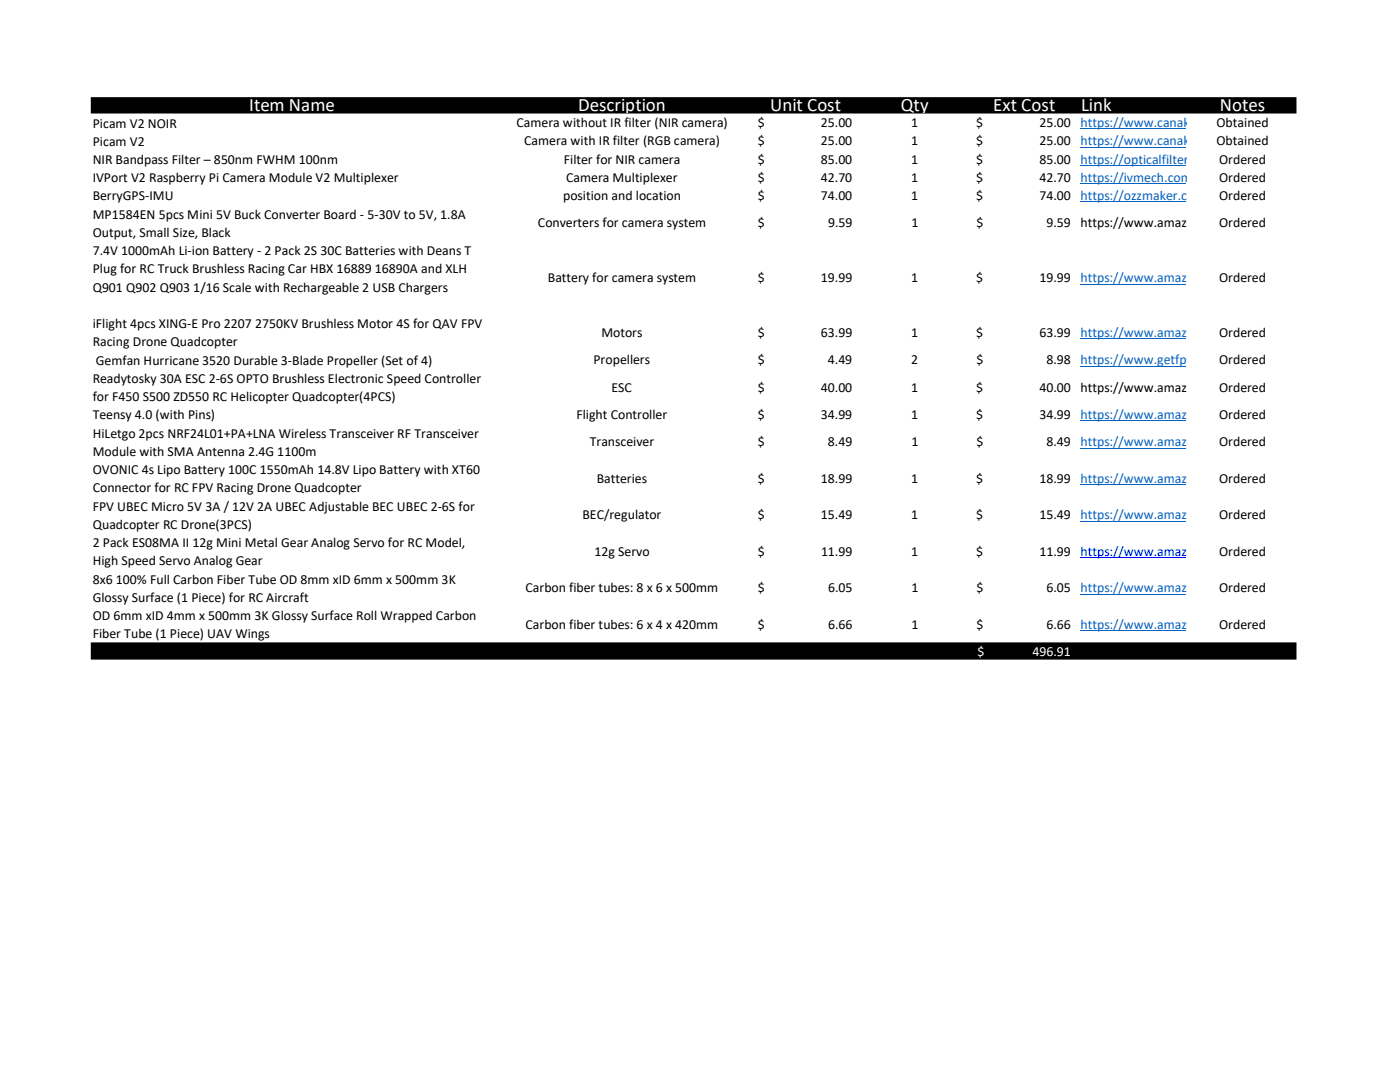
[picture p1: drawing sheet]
<svg xmlns="http://www.w3.org/2000/svg" width="279mm" height="216mm" viewBox="0 0 279 216" stroke-linecap="round" stroke-linejoin="round" font-family="sans-serif">
<defs><g id="words">
<g font-size="3.8" fill="#fff">
<text x="49.7" y="22.2">Item Name</text>
<text x="115.4" y="22.2">Description</text>
<text x="153.7" y="22.2">Unit Cost</text>
<text x="179.8" y="22.2">Qty</text>
<text x="198.2" y="22.2">Ext Cost</text>
<text x="215.8" y="22.2">Link</text>
<text x="243.5" y="22.2">Notes</text>
</g>
<g font-size="2.8">
<text x="18.5" y="25.4">Picam V2 NOIR</text>
<text x="18.5" y="29.1">Picam V2</text>
<text x="103.1" y="25.4">Camera without IR filter (NIR camera)</text>
<text x="104.6" y="29">Camera with IR filter (RGB camera)</text>
<text x="151.2" y="25.4">$</text>
<text x="151.2" y="29">$</text>
<text x="163.8" y="25.4">25.00</text>
<text x="163.8" y="29">25.00</text>
<text x="181.9" y="25.4">1</text>
<text x="181.9" y="29">1</text>
<text x="194.8" y="25.4">$</text>
<text x="194.8" y="29">$</text>
<text x="207.4" y="25.4">25.00</text>
<text x="207.4" y="29">25.00</text>
<text x="242.8" y="25.4">Obtained</text>
<text x="242.8" y="29">Obtained</text>
<text x="18.5" y="32.7">NIR Bandpass Filter – 850nm FWHM 100nm</text>
<text x="112.5" y="32.6">Filter for NIR camera</text>
<text x="151.2" y="32.6">$</text>
<text x="163.8" y="32.6">85.00</text>
<text x="181.9" y="32.6">1</text>
<text x="194.8" y="32.6">$</text>
<text x="207.4" y="32.6">85.00</text>
<text x="243.3" y="32.6">Ordered</text>
<text x="18.5" y="36.4">IVPort V2 Raspberry Pi Camera Module V2 Multiplexer</text>
<text x="18.5" y="40">BerryGPS-IMU</text>
<text x="112.4" y="39.9">position and location</text>
<text x="113" y="36.3">Camera Multiplexer</text>
<text x="151.2" y="36.3">$</text>
<text x="151.2" y="39.9">$</text>
<text x="163.8" y="36.3">42.70</text>
<text x="163.8" y="39.9">74.00</text>
<text x="181.9" y="36.3">1</text>
<text x="181.9" y="39.9">1</text>
<text x="194.8" y="36.3">$</text>
<text x="194.8" y="39.9">$</text>
<text x="207.4" y="36.3">42.70</text>
<text x="207.4" y="39.9">74.00</text>
<text x="243.3" y="36.3">Ordered</text>
<text x="243.3" y="39.9">Ordered</text>
<text x="18.5" y="43.6">MP1584EN 5pcs Mini 5V Buck Converter Board - 5-30V to 5V, 1.8A</text>
<text x="18.5" y="47.3">Output, Small Size, Black</text>
<text x="107.4" y="45.4">Converters for camera system</text>
<text x="151.3" y="45.4">$</text>
<text x="165.2" y="45.4">9.59</text>
<text x="181.9" y="45.4">1</text>
<text x="194.9" y="45.4">$</text>
<text x="208.9" y="45.4">9.59 https://www.amazon.com/Regulator-Reducer-Converter-A</text>
<text x="243.3" y="45.4">Ordered</text>
<text x="18.5" y="50.9">7.4V 1000mAh Li-ion Battery - 2 Pack 2S 30C Batteries with Deans T</text>
<text x="18.5" y="54.6">Plug for RC Truck Brushless Racing Car HBX 16889 16890A and XLH</text>
<text x="18.5" y="58.2">Q901 Q902 Q903 1/16 Scale with Rechargeable 2 USB Chargers</text>
<text x="109.3" y="56.3">Battery for camera system</text>
<text x="151.2" y="56.3">$</text>
<text x="163.8" y="56.3">19.99</text>
<text x="181.9" y="56.3">1</text>
<text x="194.8" y="56.3">$</text>
<text x="207.5" y="56.3">19.99 https://www.amazon.com/Tosiicop-7-4V-1000mAh-Li-ion-</text>
<text x="243.3" y="56.3">Ordered</text>
<text x="18.5" y="65.5">iFlight 4pcs XING-E Pro 2207 2750KV Brushless Motor 4S for QAV FPV</text>
<text x="18.5" y="69.1">Racing Drone Quadcopter</text>
<text x="120" y="67.2">Motors</text>
<text x="151.2" y="67.2">$</text>
<text x="163.8" y="67.2">63.99</text>
<text x="181.9" y="67.2">1</text>
<text x="194.8" y="67.2">$</text>
<text x="207.5" y="67.2">63.99 https://www.amazon.com/gp/product/B07Y9JK2MW?smi</text>
<text x="243.3" y="67.2">Ordered</text>
<text x="18.5" y="76.4">Readytosky 30A ESC 2-6S OPTO Brushless Electronic Speed Controller</text>
<text x="19.1" y="72.8">Gemfan Hurricane 3520 Durable 3-Blade Propeller (Set of 4)</text>
<text x="118.4" y="72.7">Propellers</text>
<text x="151.3" y="72.7">$</text>
<text x="165.2" y="72.7">4.49</text>
<text x="181.9" y="72.7">2</text>
<text x="194.9" y="72.7">$</text>
<text x="208.8" y="72.7">8.98</text>
<text x="243.3" y="72.7">Ordered</text>
<text x="18.5" y="80.1">for F450 S500 ZD550 RC Helicopter Quadcopter(4PCS)</text>
<text x="18.5" y="83.7">Teensy 4.0 (with Pins)</text>
<text x="115" y="83.6">Flight Controller</text>
<text x="122" y="78.1">ESC</text>
<text x="151.2" y="78.1">$</text>
<text x="151.2" y="83.6">$</text>
<text x="163.8" y="83.6">34.99</text>
<text x="163.8" y="78.1">40.00</text>
<text x="181.9" y="83.6">1</text>
<text x="181.9" y="78.1">1</text>
<text x="194.8" y="78.1">$</text>
<text x="194.8" y="83.6">$</text>
<text x="207.4" y="83.6">34.99</text>
<text x="207.5" y="78.1">40.00 https://www.amazon.com/Readytosky-Electronic-Controll</text>
<text x="243.3" y="78.1">Ordered</text>
<text x="243.3" y="83.6">Ordered</text>
<text x="18.5" y="87.3">HiLetgo 2pcs NRF24L01+PA+LNA Wireless Transceiver RF Transceiver</text>
<text x="117.7" y="89.1">Transceiver</text>
<text x="151.3" y="89.1">$</text>
<text x="165.2" y="89.1">8.49</text>
<text x="181.9" y="89.1">1</text>
<text x="194.9" y="89.1">$</text>
<text x="208.9" y="89.1">8.49 https://www.amazon.com/HiLetgo%C2%AE-NRF24L01-Wi</text>
<text x="243.3" y="89.1">Ordered</text>
<text x="18.5" y="91">Module with SMA Antenna 2.4G 1100m</text>
<text x="18.5" y="94.6">OVONIC 4s Lipo Battery 100C 1550mAh 14.8V Lipo Battery with XT60</text>
<text x="18.5" y="98.3">Connector for RC FPV Racing Drone Quadcopter</text>
<text x="18.5" y="101.9">FPV UBEC Micro 5V 3A / 12V 2A UBEC Adjustable BEC UBEC 2-6S for</text>
<text x="119.1" y="96.4">Batteries</text>
<text x="151.2" y="96.4">$</text>
<text x="163.8" y="96.4">18.99</text>
<text x="181.9" y="96.4">1</text>
<text x="194.8" y="96.4">$</text>
<text x="207.5" y="96.4">18.99 https://www.amazon.com/gp/product/B08998Z859?ie=UT</text>
<text x="243.3" y="96.4">Ordered</text>
<text x="18.5" y="105.5">Quadcopter RC Drone(3PCS)</text>
<text x="116.2" y="103.6">BEC/regulator</text>
<text x="151.2" y="103.6">$</text>
<text x="163.8" y="103.6">15.49</text>
<text x="181.9" y="103.6">1</text>
<text x="194.8" y="103.6">$</text>
<text x="207.5" y="103.6">15.49 https://www.amazon.com/FPVKing-Micro-Adjustable-Qua</text>
<text x="243.3" y="103.6">Ordered</text>
<text x="18.5" y="109.2">2 Pack ES08MA II 12g Mini Metal Gear Analog Servo for RC Model,</text>
<text x="18.5" y="112.8">High Speed Servo Analog Gear</text>
<text x="118.6" y="110.9">12g Servo</text>
<text x="151.2" y="110.9">$</text>
<text x="163.9" y="110.9">11.99</text>
<text x="181.9" y="110.9">1</text>
<text x="194.8" y="110.9">$</text>
<text x="207.5" y="110.9">11.99 https://www.amazon.com/DiGiYes-ES08MA-Metal-Analog</text>
<text x="243.3" y="110.9">Ordered</text>
<text x="18.5" y="116.5">8x6 100% Full Carbon Fiber Tube OD 8mm xID 6mm x 500mm 3K</text>
<text x="104.9" y="118.2">Carbon fiber tubes: 8 x 6 x 500mm</text>
<text x="151.3" y="118.2">$</text>
<text x="165.3" y="118.2">6.05</text>
<text x="181.9" y="118.2">1</text>
<text x="194.9" y="118.2">$</text>
<text x="208.9" y="118.2">6.05 https://www.amazon.com/Abesterxox-Carbon-Glossy-Surf</text>
<text x="243.3" y="118.2">Ordered</text>
<text x="18.5" y="120.1">Glossy Surface (1 Piece) for RC Aircraft</text>
<text x="18.5" y="123.7">OD 6mm xID 4mm x 500mm 3K Glossy Surface Roll Wrapped Carbon</text>
<text x="104.9" y="125.5">Carbon fiber tubes: 6 x 4 x 420mm</text>
<text x="151.3" y="125.5">$</text>
<text x="165.3" y="125.5">6.66</text>
<text x="181.9" y="125.5">1</text>
<text x="194.9" y="125.5">$</text>
<text x="208.9" y="125.5">6.66 https://www.amazon.com/Abesterxox-Carbon-Glossy-Surf</text>
<text x="243.3" y="125.5">Ordered</text>
<text x="18.5" y="127.4">Fiber Tube (1 Piece) UAV Wings</text>
</g>
<g font-size="2.8" fill="#0563c1">
<text x="215.6" y="25.4">https://www.canakit.com/raspberry-pi-noir-camera-v2-8m</text>
<text x="215.6" y="29">https://www.canakit.com/raspberry-pi-camera-v2-8mp.ht</text>
<text x="215.6" y="32.6">https://opticalfiltershop.com/shop/specialty-filters/lidar/n</text>
<text x="215.6" y="36.3">https://ivmech.com/magaza/en/development-modules-c-</text>
<text x="215.6" y="39.9">https://ozzmaker.com/product/berrygps-imu/</text>
<text x="215.6" y="72.7">https://www.getfpv.com/gemfan-hurricane-3520-durable</text>
<text x="215.6" y="83.6">https://www.amazon.com/Teensy-4-0-With-Pins/dp/B082</text>
</g>
<g font-size="2.8" fill="#fff">
<text x="195.1" y="130.8">$</text>
<text x="206" y="130.8">496.91</text>
</g>
</g></defs>
<path d="M18.1 19.4h240.6v3.2h-240.6zM18.1 128.2h240.6v3.4h-240.6z" fill-rule="evenodd" fill="#000"/>
<g fill="none" stroke="#0563c1" stroke-width=".2">
<path d="M215.6 25.7h21.1M215.6 29.4h21.1M215.6 33h21.1M215.6 36.7h21.1M215.6 40.3h21.1M215.6 56.7h21.1M215.6 67.6h21.1M215.6 73.1h21.1M215.6 84h21.1M215.6 89.5h21.1M215.6 96.7h21.1M215.6 104h21.1"/>
<path d="M215.6 118.6h21.1M215.6 125.9h21.1"/>
</g>
<path d="M215.6 111.3h21.1" fill="none" stroke="#00f" stroke-width=".2"/>
<use href="#words"/>
</svg>
